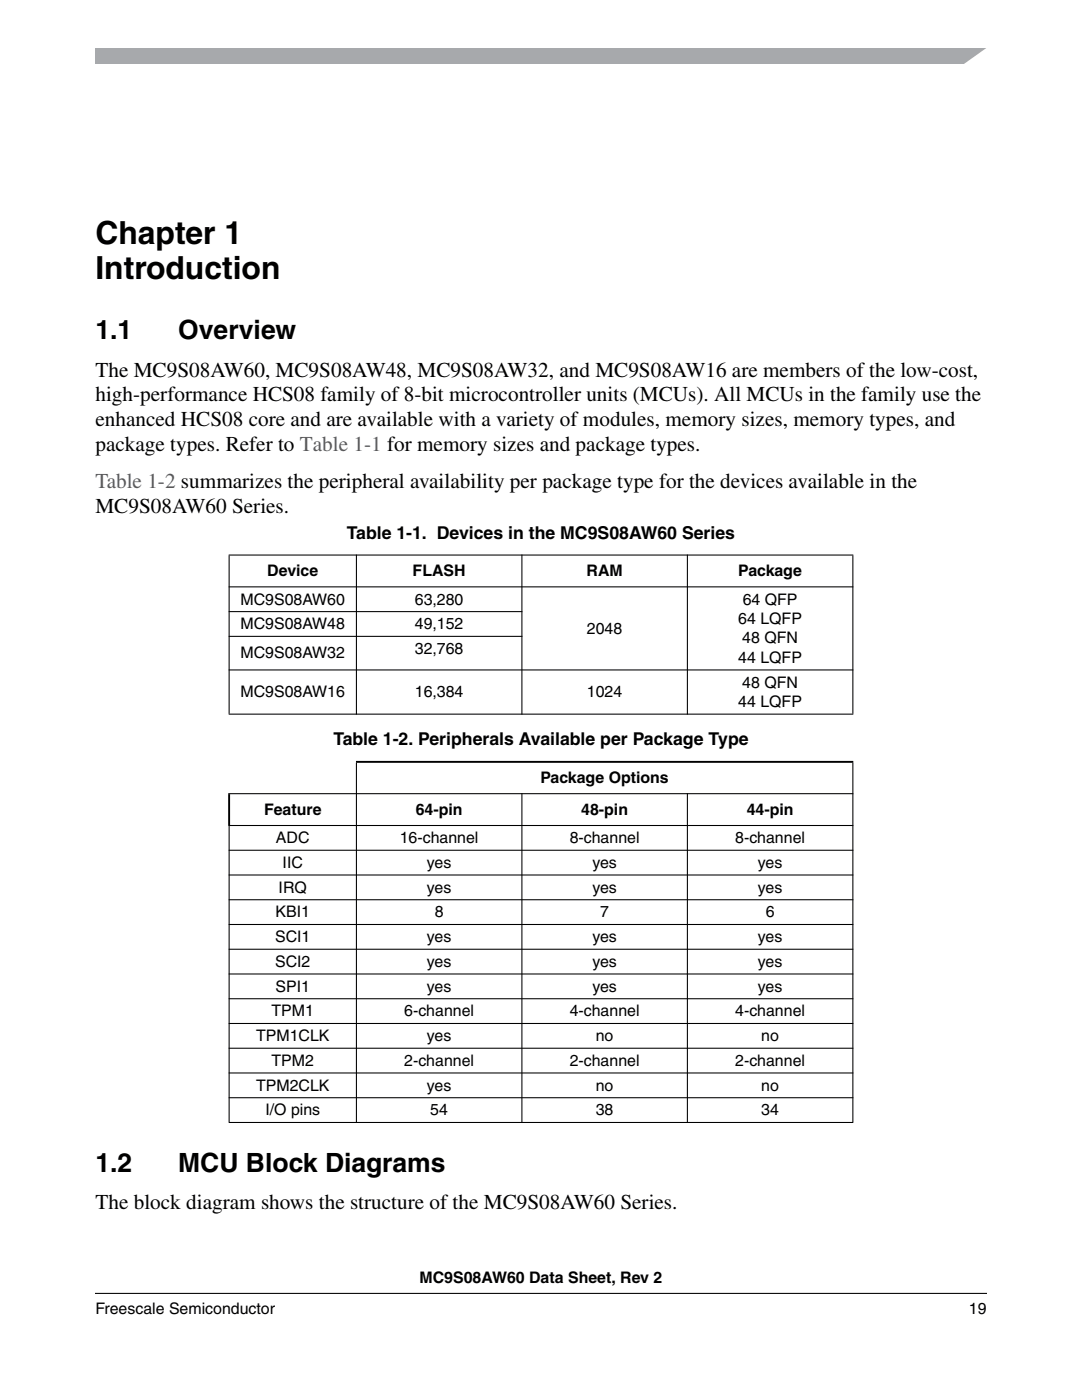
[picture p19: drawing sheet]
<svg xmlns="http://www.w3.org/2000/svg" width="216mm" height="279mm" viewBox="0 0 216 279" stroke-linecap="round" stroke-linejoin="round" font-family="sans-serif">
<defs><g id="words">
<g font-size="6.3">
<text x="19" y="48.7">Chapter 1</text>
<text x="19" y="55.7">Introduction</text>
</g>
<g font-size="5.3">
<text x="19" y="67.7">1.1</text>
<text x="35.6" y="67.7">Overview</text>
<text x="19" y="233.9">1.2</text>
<text x="35.6" y="233.9">MCU Block Diagrams</text>
</g>
<g font-size="4.2">
<text x="19" y="75.1">The MC9S08AW60, MC9S08AW48, MC9S08AW32, and MC9S08AW16 are members of the low-cost,</text>
<text x="19" y="80.1">high-performance HCS08 family of 8-bit microcontroller units (MCUs). All MCUs in the family use the</text>
<text x="19" y="85">enhanced HCS08 core and are available with a variety of modules, memory sizes, memory types, and</text>
<text x="19" y="90">package types. Refer to Table 1-1 for memory sizes and package types.</text>
<text x="19" y="102.3">MC9S08AW60 Series.</text>
<text x="19" y="241.3">The block diagram shows the structure of the MC9S08AW60 Series.</text>
</g>
<text font-size="4.2" fill="#474285" x="19" y="97.4">Table 1-2 summarizes the peripheral availability per package type for the devices available in the</text>
<g font-size="3.5">
<text x="69.2" y="107.5">Table 1-1. Devices in the MC9S08AW60 Series</text>
<text x="66.5" y="148.8">Table 1-2. Peripherals Available per Package Type</text>
</g>
<g font-size="3.2">
<text x="53.3" y="115">Device</text>
<text x="82.3" y="115">FLASH</text>
<text x="117" y="115">RAM</text>
<text x="147.3" y="115">Package</text>
<text x="48" y="120.7">MC9S08AW60</text>
<text x="48" y="125.6">MC9S08AW48</text>
<text x="82.8" y="120.7">63,280</text>
<text x="82.8" y="125.6">49,152</text>
<text x="147.3" y="124.5">64 LQFP</text>
<text x="148.2" y="120.7">64 QFP</text>
<text x="48" y="131.4">MC9S08AW32</text>
<text x="82.8" y="130.5">32,768</text>
<text x="117.1" y="126.5">2048</text>
<text x="148.1" y="128.4">48 QFN</text>
<text x="147.3" y="132.3">44 LQFP</text>
<text x="148.1" y="137.2">48 QFN</text>
<text x="48" y="139.2">MC9S08AW16</text>
<text x="82.8" y="139.2">16,384</text>
<text x="117.1" y="139.2">1024</text>
<text x="147.3" y="141.1">44 LQFP</text>
<text x="107.8" y="156.3">Package Options</text>
<text x="52.7" y="162.6">Feature</text>
<text x="83" y="162.6">64-pin</text>
<text x="116" y="162.6">48-pin</text>
<text x="149" y="162.6">44-pin</text>
<text x="55.1" y="168.3">ADC</text>
<text x="56.4" y="173.2">IIC</text>
<text x="79.8" y="168.3">16-channel</text>
<text x="85.2" y="173.2">yes</text>
<text x="113.7" y="168.3">8-channel</text>
<text x="118.2" y="173.2">yes</text>
<text x="146.7" y="168.3">8-channel</text>
<text x="151.2" y="173.2">yes</text>
<text x="55.6" y="178.2">IRQ</text>
<text x="85.2" y="178.2">yes</text>
<text x="118.2" y="178.2">yes</text>
<text x="151.2" y="178.2">yes</text>
<text x="55" y="183.1">KBI1</text>
<text x="86.7" y="183.1">8</text>
<text x="119.8" y="183.1">7</text>
<text x="152.8" y="183.1">6</text>
<text x="54.9" y="188">SCI1</text>
<text x="85.2" y="188">yes</text>
<text x="118.2" y="188">yes</text>
<text x="151.2" y="188">yes</text>
<text x="54.9" y="193">SCI2</text>
<text x="55" y="197.9">SPI1</text>
<text x="85.2" y="197.9">yes</text>
<text x="85.2" y="193">yes</text>
<text x="118.2" y="197.9">yes</text>
<text x="118.2" y="193">yes</text>
<text x="151.2" y="197.9">yes</text>
<text x="151.2" y="193">yes</text>
<text x="54.2" y="202.8">TPM1</text>
<text x="80.7" y="202.8">6-channel</text>
<text x="113.7" y="202.8">4-channel</text>
<text x="146.7" y="202.8">4-channel</text>
<text x="51.1" y="207.8">TPM1CLK</text>
<text x="85.2" y="207.8">yes</text>
<text x="118.9" y="207.8">no</text>
<text x="151.9" y="207.8">no</text>
<text x="54.2" y="212.7">TPM2</text>
<text x="80.7" y="212.7">2-channel</text>
<text x="113.7" y="212.7">2-channel</text>
<text x="146.7" y="212.7">2-channel</text>
<text x="51.1" y="217.7">TPM2CLK</text>
<text x="85.2" y="217.7">yes</text>
<text x="118.9" y="217.7">no</text>
<text x="151.9" y="217.7">no</text>
<text x="52.9" y="222.6">I/O pins</text>
<text x="85.9" y="222.6">54</text>
<text x="118.9" y="222.6">38</text>
<text x="151.9" y="222.6">34</text>
<text x="83.7" y="256.1">MC9S08AW60 Data Sheet, Rev 2</text>
<text x="19" y="262.3">Freescale Semiconductor</text>
<text x="193.3" y="262.3">19</text>
</g>
</g></defs>
<path d="M19 9.5h177.8v3.2h-177.8z" fill="#a7a9ac"/>
<g fill="#fff">
<path d="M192 13l5.3-3.8h1.4v3.8z"/>
<path d="M19 258.1h177.8z"/>
</g>
<path d="M19 257.2h177.8v2.3h-177.8z" fill="#fff"/>
<path d="M19 258.1h177.8" fill="none" stroke="#000" stroke-width=".21"/>
<g fill="#000" stroke="#000" stroke-width=".21">
<path d="M45.6 110.8h124.7zM45.6 117.1h124.7zM45.6 122.1h58.6zM45.6 127h58.6zM45.6 133.7h124.7zM45.7 110.9v31.5zM71.1 110.7v31.9zM104.1 110.7v31.9zM137.2 110.7v31.9zM170.2 110.9v31.5zM45.6 142.5h124.7zM45.5 158.4h124.8z"/>
<path d="M45.5 164.7h124.8zM45.6 169.7h124.7zM45.6 174.6h124.7zM45.6 179.6h124.7zM45.6 184.5h124.7zM45.6 189.4h124.7zM45.6 194.4h124.7zM45.6 199.3h124.7zM45.6 204.3h124.7zM45.6 209.2h124.7zM45.6 214.1h124.7zM45.6 219.1h124.7z"/>
<path d="M45.7 164.8v59.1zM71.1 152.2v71.9zM104.1 158.3v65.8zM137.2 158.3v65.8zM170.2 152.2v71.7zM45.6 224h124.7z"/>
</g>
<path d="M71 152h99.3zM45.7 158.5v6.2z" fill="#000" stroke="#000" stroke-width=".38"/>
<use href="#words"/>
</svg>
